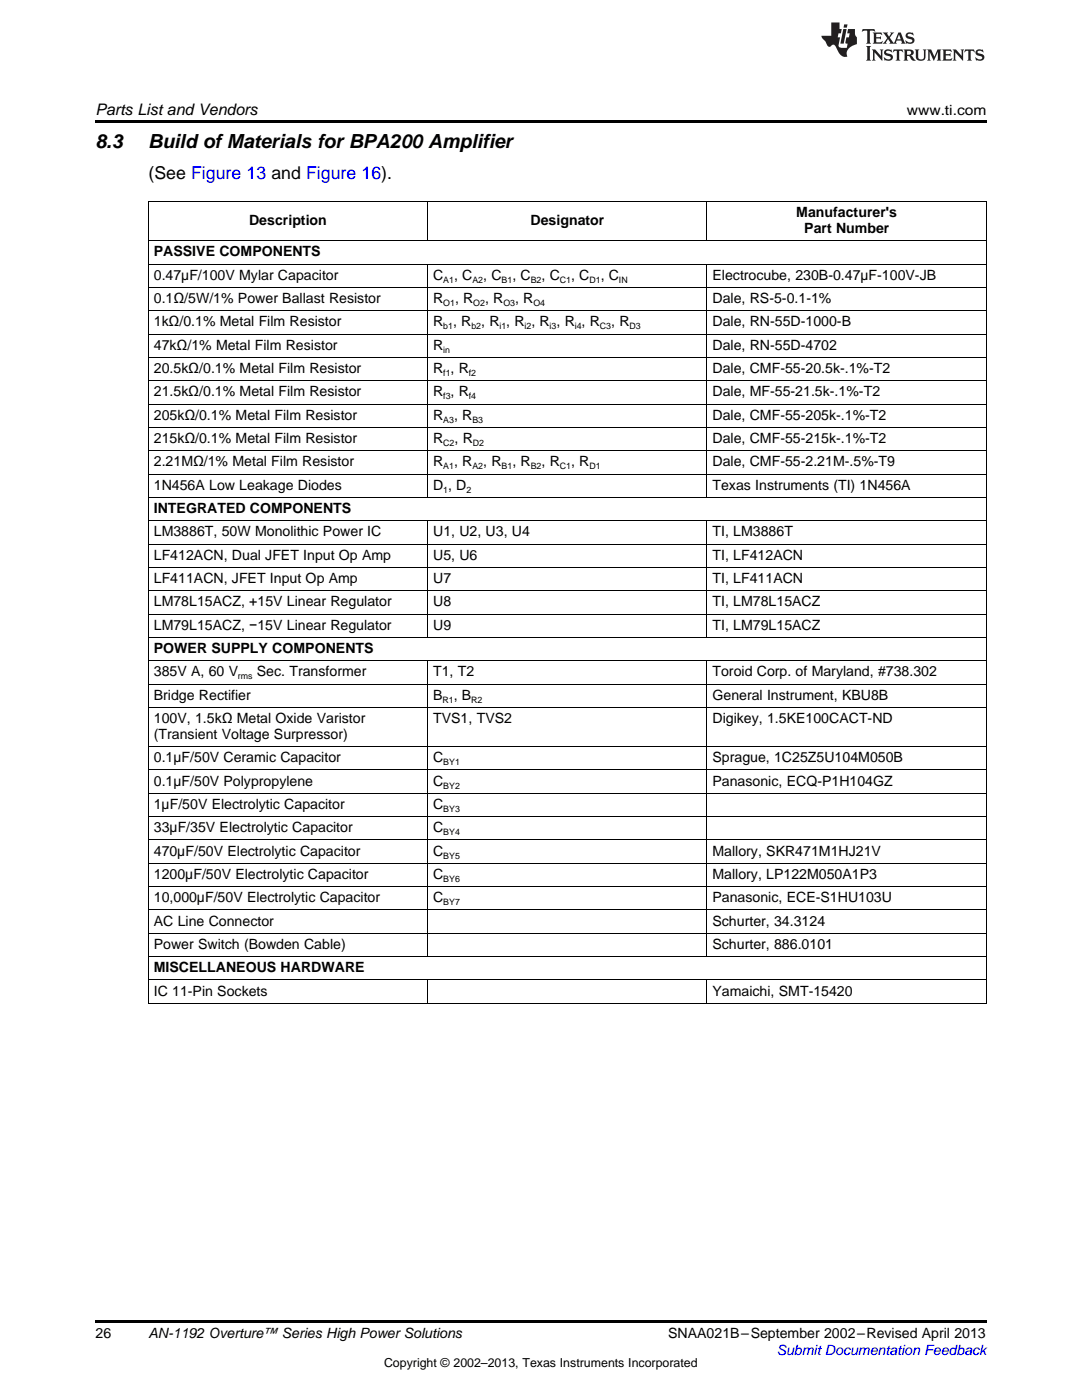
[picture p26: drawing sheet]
<svg xmlns="http://www.w3.org/2000/svg" width="216mm" height="279mm" viewBox="0 0 216 279" stroke-linecap="round" stroke-linejoin="round" font-family="sans-serif">
<defs><g id="words">
<g font-size="3.9">
<text x="19" y="29.6">8.3</text>
<text x="29.6" y="29.6">Build ofMaterials for BPA200 Amplifier</text>
</g>
<text font-size="3.5" x="29.6" y="35.7">(See Figure 13 and Figure 16).</text>
<text font-size="3.2" x="19" y="23">Parts List and Vendors</text>
<g font-size="2.8">
<text x="181" y="23">www.ti.com</text>
<text x="49.7" y="44.9">Description</text>
<text x="105.9" y="44.9">Designator</text>
<text x="158.9" y="43.4">Manufacturer's</text>
<text x="160.5" y="46.5">Part Number</text>
<text x="30.7" y="51.2">PASSIVE COMPONENTS</text>
<text x="30.7" y="55.8">0.47µF/100V Mylar Capacitor</text>
<text x="86.4" y="55.8">C</text>
<text x="90.6" y="55.8">, C</text>
<text x="96.4" y="55.8">, C</text>
<text x="102.2" y="55.8">, C</text>
<text x="108.1" y="55.8">, C</text>
<text x="114" y="55.8">, C</text>
<text x="119.9" y="55.8">, C</text>
<text x="142.2" y="55.8">Electrocube, 230B-0.47µF-100V-JB</text>
<text x="30.7" y="60.5">0.1Ω/5W/1% Power Ballast Resistor</text>
<text x="30.7" y="65.2">1kΩ/0.1% Metal Film Resistor</text>
<text x="86.4" y="60.5">R</text>
<text x="86.4" y="65.2">R , R , R , R , R , R , R</text>
<text x="90.8" y="60.5">, R</text>
<text x="96.8" y="60.5">, R</text>
<text x="102.8" y="60.5">, R</text>
<text x="122" y="65.2">, R</text>
<text x="142.2" y="60.5">Dale, RS-5-0.1-1%</text>
<text x="142.2" y="65.2">Dale, RN-55D-1000-B</text>
<text x="30.7" y="69.8">47kΩ/1% Metal Film Resistor</text>
<text x="86.4" y="69.8">R</text>
<text x="142.2" y="69.8">Dale, RN-55D-4702</text>
<text x="30.7" y="74.5">20.5kΩ/0.1% Metal Film Resistor</text>
<text x="86.4" y="74.5">R , R</text>
<text x="142.2" y="74.5">Dale, CMF-55-20.5k-.1%-T2</text>
<text x="30.7" y="79.1">21.5kΩ/0.1% Metal Film Resistor</text>
<text x="30.7" y="83.8">205kΩ/0.1% Metal Film Resistor</text>
<text x="86.4" y="79.1">R , R</text>
<text x="86.4" y="83.8">R</text>
<text x="90.6" y="83.8">, R</text>
<text x="142.2" y="79.1">Dale, MF-55-21.5k-.1%-T2</text>
<text x="142.2" y="83.8">Dale, CMF-55-205k-.1%-T2</text>
<text x="30.7" y="88.4">215kΩ/0.1% Metal Film Resistor</text>
<text x="86.4" y="88.4">R</text>
<text x="90.7" y="88.4">, R</text>
<text x="142.2" y="88.4">Dale, CMF-55-215k-.1%-T2</text>
<text x="30.7" y="93.1">2.21MΩ/1% Metal Film Resistor</text>
<text x="86.4" y="93.1">R</text>
<text x="90.6" y="93.1">, R</text>
<text x="96.4" y="93.1">, R</text>
<text x="102.2" y="93.1">, R</text>
<text x="108.1" y="93.1">, R</text>
<text x="114" y="93.1">, R</text>
<text x="142.2" y="93.1">Dale, CMF-55-2.21M-.5%-T9</text>
<text x="30.7" y="97.8">1N456A Low Leakage Diodes</text>
<text x="86.4" y="97.8">D , D</text>
<text x="142.2" y="97.8">Texas Instruments (TI) 1N456A</text>
<text x="30.7" y="102.4">INTEGRATED COMPONENTS</text>
<text x="30.7" y="107.1">LM3886T, 50W Monolithic Power IC</text>
<text x="86.4" y="107.1">U1, U2, U3, U4</text>
<text x="142.2" y="107.1">TI, LM3886T</text>
<text x="30.7" y="111.7">LF412ACN, Dual JFET Input Op Amp</text>
<text x="86.4" y="111.7">U5, U6</text>
<text x="142.2" y="111.7">TI, LF412ACN</text>
<text x="30.7" y="116.4">LF411ACN, JFET Input Op Amp</text>
<text x="86.4" y="116.4">U7</text>
<text x="142.2" y="116.4">TI, LF411ACN</text>
<text x="30.7" y="121">LM78L15ACZ, +15V Linear Regulator</text>
<text x="30.7" y="125.7">LM79L15ACZ, −15V Linear Regulator</text>
<text x="86.4" y="121">U8</text>
<text x="86.4" y="125.7">U9</text>
<text x="142.2" y="121">TI, LM78L15ACZ</text>
<text x="142.2" y="125.7">TI, LM79L15ACZ</text>
<text x="30.7" y="130.4">POWER SUPPLY COMPONENTS</text>
<text x="30.7" y="135">385V A, 60 V</text>
<text x="51.3" y="135">Sec. Transformer</text>
<text x="86.4" y="135">T1, T2</text>
<text x="142.2" y="135">Toroid Corp. of Maryland, #738.302</text>
<text x="30.7" y="139.7">Bridge Rectifier</text>
<text x="86.4" y="139.7">B</text>
<text x="90.6" y="139.7">, B</text>
<text x="142.2" y="139.7">General Instrument, KBU8B</text>
<text x="30.7" y="144.3">100V, 1.5kΩ Metal Oxide Varistor</text>
<text x="30.7" y="147.5">(Transient Voltage Surpressor)</text>
<text x="86.4" y="144.3">TVS1, TVS2</text>
<text x="142.2" y="144.3">Digikey, 1.5KE100CACT-ND</text>
<text x="30.7" y="152.2">0.1µF/50V Ceramic Capacitor</text>
<text x="86.4" y="152.2">C</text>
<text x="142.2" y="152.2">Sprague, 1C25Z5U104M050B</text>
<text x="30.7" y="156.8">0.1µF/50V Polypropylene</text>
<text x="30.7" y="161.5">1µF/50V Electrolytic Capacitor</text>
<text x="86.4" y="156.8">C</text>
<text x="86.4" y="161.5">C</text>
<text x="142.2" y="156.8">Panasonic, ECQ-P1H104GZ</text>
<text x="30.7" y="166.1">33µF/35V Electrolytic Capacitor</text>
<text x="86.4" y="166.1">C</text>
<text x="30.7" y="170.8">470µF/50V Electrolytic Capacitor</text>
<text x="86.4" y="170.8">C</text>
<text x="142.2" y="170.8">Mallory, SKR471M1HJ21V</text>
<text x="30.7" y="175.4">1200µF/50V Electrolytic Capacitor</text>
<text x="86.4" y="175.4">C</text>
<text x="142.2" y="175.4">Mallory, LP122M050A1P3</text>
<text x="30.7" y="180.1">10,000µF/50V Electrolytic Capacitor</text>
<text x="30.7" y="184.7">AC Line Connector</text>
<text x="86.4" y="180.1">C</text>
<text x="142.2" y="180.1">Panasonic, ECE-S1HU103U</text>
<text x="142.2" y="184.7">Schurter, 34.3124</text>
<text x="30.7" y="189.4">Power Switch (Bowden Cable)</text>
<text x="142.2" y="189.4">Schurter, 886.0101</text>
<text x="30.7" y="194.1">MISCELLANEOUS HARDWARE</text>
<text x="30.7" y="198.7">IC 11-Pin Sockets</text>
<text x="142.2" y="198.7">Yamaichi, SMT-15420</text>
<text x="19" y="267">26</text>
<text x="29.6" y="267.1">AN-1192 Overture™ Series High Power Solutions</text>
<text x="133.3" y="267.1">SNAA021B–September 2002–Revised April 2013</text>
</g>
<text font-size="2.8" fill="#00f" x="155" y="270.4">Submit Documentation Feedback</text>
<text font-size="2.5" x="76.6" y="272.7">Copyright © 2002–2013, Texas Instruments Incorporated</text>
<g font-size="1.8">
<text x="88.4" y="56.4">A1</text>
<text x="94.3" y="56.4">A2</text>
<text x="100.1" y="56.4">B1</text>
<text x="105.9" y="56.4">B2</text>
<text x="111.7" y="56.4">C1</text>
<text x="117.6" y="56.4">D1</text>
<text x="123.5" y="56.4">IN</text>
<text x="88.4" y="61.1">O1</text>
<text x="88.4" y="65.7">b1</text>
<text x="94.1" y="65.7">b2</text>
<text x="94.4" y="61.1">O2</text>
<text x="99.7" y="65.7">i1</text>
<text x="100.4" y="61.1">O3</text>
<text x="104.7" y="65.7">i2</text>
<text x="106.4" y="61.1">O4</text>
<text x="109.7" y="65.7">i3</text>
<text x="114.7" y="65.7">i4</text>
<text x="119.7" y="65.7">C3</text>
<text x="125.6" y="65.7">D3</text>
<text x="88.4" y="70.4">in</text>
<text x="88.4" y="75">f1</text>
<text x="93.6" y="75">f2</text>
<text x="88.4" y="79.7">f3</text>
<text x="93.6" y="79.7">f4</text>
<text x="88.4" y="84.3">A3</text>
<text x="88.4" y="89">C2</text>
<text x="94.3" y="84.3">B3</text>
<text x="94.3" y="89">D2</text>
<text x="88.4" y="93.7">A1</text>
<text x="94.3" y="93.7">A2</text>
<text x="100.1" y="93.7">B1</text>
<text x="105.9" y="93.7">B2</text>
<text x="111.7" y="93.7">C1</text>
<text x="117.6" y="93.7">D1</text>
<text x="88.4" y="98.3">1</text>
<text x="93.1" y="98.3">2</text>
<text x="47.5" y="135.6">rms</text>
<text x="88.3" y="140.2">R1</text>
<text x="94" y="140.2">R2</text>
<text x="88.4" y="152.7">BY1</text>
<text x="88.4" y="157.4">BY2</text>
<text x="88.4" y="162">BY3</text>
<text x="88.4" y="166.7">BY4</text>
<text x="88.4" y="171.3">BY5</text>
<text x="88.4" y="176">BY6</text>
<text x="88.4" y="180.7">BY7</text>
</g>
</g></defs>
<path d="M19 24h177.8v.6h-177.8zM19 263.5h177.8v.6h-177.8z" fill="#000"/>
<g fill="none" stroke="#000" stroke-width=".2">
<path d="M29.6 57.3h167.2M29.6 52.7h167.2M29.6 48h167.2M29.6 40.2h167.2M29.7 40.3v160M85.3 40.3v7.8M85.3 52.7v46.6M141.1 40.3v7.8M141.1 52.7v46.6M196.8 40.3v160M29.6 76h167.2M29.6 71.3h167.2"/>
<path d="M29.6 66.7h167.2M29.6 62h167.2M29.6 99.3h167.2M29.6 94.6h167.2M29.6 89.9h167.2M29.6 85.3h167.2M29.6 80.6h167.2M29.6 117.9h167.2M29.6 113.2h167.2M29.6 108.6h167.2M29.6 103.9h167.2M85.3 104v23.2"/>
<path d="M141.1 104v23.2M29.6 136.5h167.2M29.6 131.9h167.2M29.6 127.2h167.2M29.6 122.5h167.2M85.3 131.9v59.1M141.1 131.9v59.1M29.6 158.3h167.2M29.6 153.7h167.2M29.6 149h167.2M29.6 141.2h167.2M29.6 176.9h167.2"/>
<path d="M29.6 172.3h167.2M29.6 167.6h167.2M29.6 163h167.2M29.6 195.6h167.2M29.6 190.9h167.2M29.6 186.2h167.2M29.6 181.6h167.2M85.3 195.6v4.7M141.1 195.6v4.7M29.6 200.2h167.2"/>
</g>
<g fill="#231f20">
<path d="M172.1 5.8l-.1 .6 .5-.3h.5v.2v2.1l-.2 .3h1l-.2-.3v-2.1v-.2h.6l.4 .3-.1-.6zM174.1 6.5l.3 .4v1.5l-.3 .3h1.9l.1-.5a1.04 1.04 0 0 1-1.3 .1v-.6h.6l.4 .2v-.7l-.4 .2h-.6l.1-.6h.7l.4 .2-.1-.5zM176.1 6.5l.9 1.1-.9 1.1h.8l-.1-.2 .4-.7 .4 .7-.2 .2h1.6l-.2-.2 .1-.4h.9l.2 .4-.2 .2h.9l-.2-.3-.8-1.9h-.5l-.9 2.1-.7-1.1 .8-1h-.8l.1 .3-.3 .5-.4-.6 .2-.2zM179.4 6.9l.3 .9h-.7zM180.9 6.6a.63 .63 0 0 0-.2 .7 .63 .63 0 0 0 .6 .4l.6 .2 .1 .2a.75 .75 0 0 1-.7 .4 .75 .75 0 0 1-.6-.5l.1 .7 .2-.1a1.11 1.11 0 0 0 1.5-.5 1.13 1.13 0 0 0-1.3-.9l-.1-.3a1.04 1.04 0 0 1 1.2 .2l-.1-.6-.2 .1-.5-.1zM172.8 9.2l.3 .3v2.2l-.3 .4h1l-.2-.4v-2.2l.2-.3zM174 9.9l.2 .3v1.5l-.2 .4h.7l-.2-.4v-1.3l1.6 1.7v-1.9l.2-.3h-.7l.2 .3v.9l-1.2-1.2zM176.6 10a.62 .62 0 0 0-.2 .7 .62 .62 0 0 0 .6 .4l.6 .2 .1 .2a.76 .76 0 0 1-.7 .4 .76 .76 0 0 1-.6-.5l.1 .7 .1-.1a1.11 1.11 0 0 0 1.6-.6 1.13 1.13 0 0 0-1.3-.8l-.1-.3a1.04 1.04 0 0 1 1.2 .1l-.1-.5-.2 .1-.5-.2zM178.3 9.9l-.1 .6a.61 .61 0 0 1 .7-.3v1.5l-.2 .4h1l-.3-.4v-1.5a.63 .63 0 0 1 .8 .3l-.1-.6zM180.3 9.9l.2 .3v1.5l-.2 .4h.9l-.2-.2v-.7l.6 .2a.76 .76 0 0 0 1.1 .6l-1-.9a.58 .58 0 0 0 .6-.6 .58 .58 0 0 0-.5-.6zM181 10.2l.1-.1a.45 .45 0 0 1 .6 .1 .45 .45 0 0 1 .1 .5l-.8 .2zM182.5 9.9l.2 .2a2.17 2.17 0 0 0 .4 1.9 .99 .99 0 0 0 1.6-.7v-1.1l.2-.3h-.8l.2 .2a1.92 1.92 0 0 1-.2 1.7 .6 .6 0 0 1-.9-.5v-1.1l.2-.3zM185 9.9l.2 .3v1.5l-.2 .4h.7l-.2-.4v-1.4l.8 1.8 .8-1.8v1.4l-.2 .4h1l-.3-.4v-1.5l.3-.3h-.8l-.7 1.4-.6-1.4zM188 9.9l.2 .3v1.5l-.2 .4h1.8l.2-.6a1.04 1.04 0 0 1-1.3 .2v-.6h.6l.4 .1v-.6l-.4 .2h-.6l.1-.6h.7l.4 .2-.1-.5zM190.1 9.9l.2 .3v1.5l-.2 .4h.7l-.2-.4v-1.3l1.6 1.7v-1.9l.2-.3h-.7l.2 .3v.9l-1.1-1.2zM192.6 9.9l-.1 .6a.61 .61 0 0 1 .7-.3v1.5l-.2 .4h.9l-.2-.4v-1.5a.63 .63 0 0 1 .8 .3l-.2-.6zM194.9 10a.62 .62 0 0 0-.2 .7 .62 .62 0 0 0 .6 .4l.5 .2 .2 .2a.76 .76 0 0 1-.7 .4 .76 .76 0 0 1-.7-.5l.2 .7 .1-.1a1.11 1.11 0 0 0 1.5-.6 1.13 1.13 0 0 0-1.2-.8l-.1-.3a1.04 1.04 0 0 1 1.2 .1l-.2-.5-.2 .1-.5-.2z"/>
<path d="M165.9 4.5v2.6h-2l.1 .4 .8 .9a.91 .91 0 0 0 .9 .9 .56 .56 0 0 1 .5-.4 .56 .56 0 0 1 .5 .3l.4 .8a1.53 1.53 0 0 0 2 1.3 1.54 1.54 0 0 1 1-2.1l.9-.4-.1-1.4a1.52 1.52 0 0 1-.3-1.6h-1.4l-.2 .9h.5l-.1 .8h-.5l-.2 .9v.2l.4 .1-.1 .9a1.93 1.93 0 0 1-1.7-.3l.3-1.8h-.4l.1-.8h.5l.2-.9h-.5v-1.3zM168.3 5.8l-.6 2.9h.7l.5-2.9zM168.4 4.9l-.1 .6h.7l.1-.6z"/>
</g>
<use href="#words"/>
</svg>
